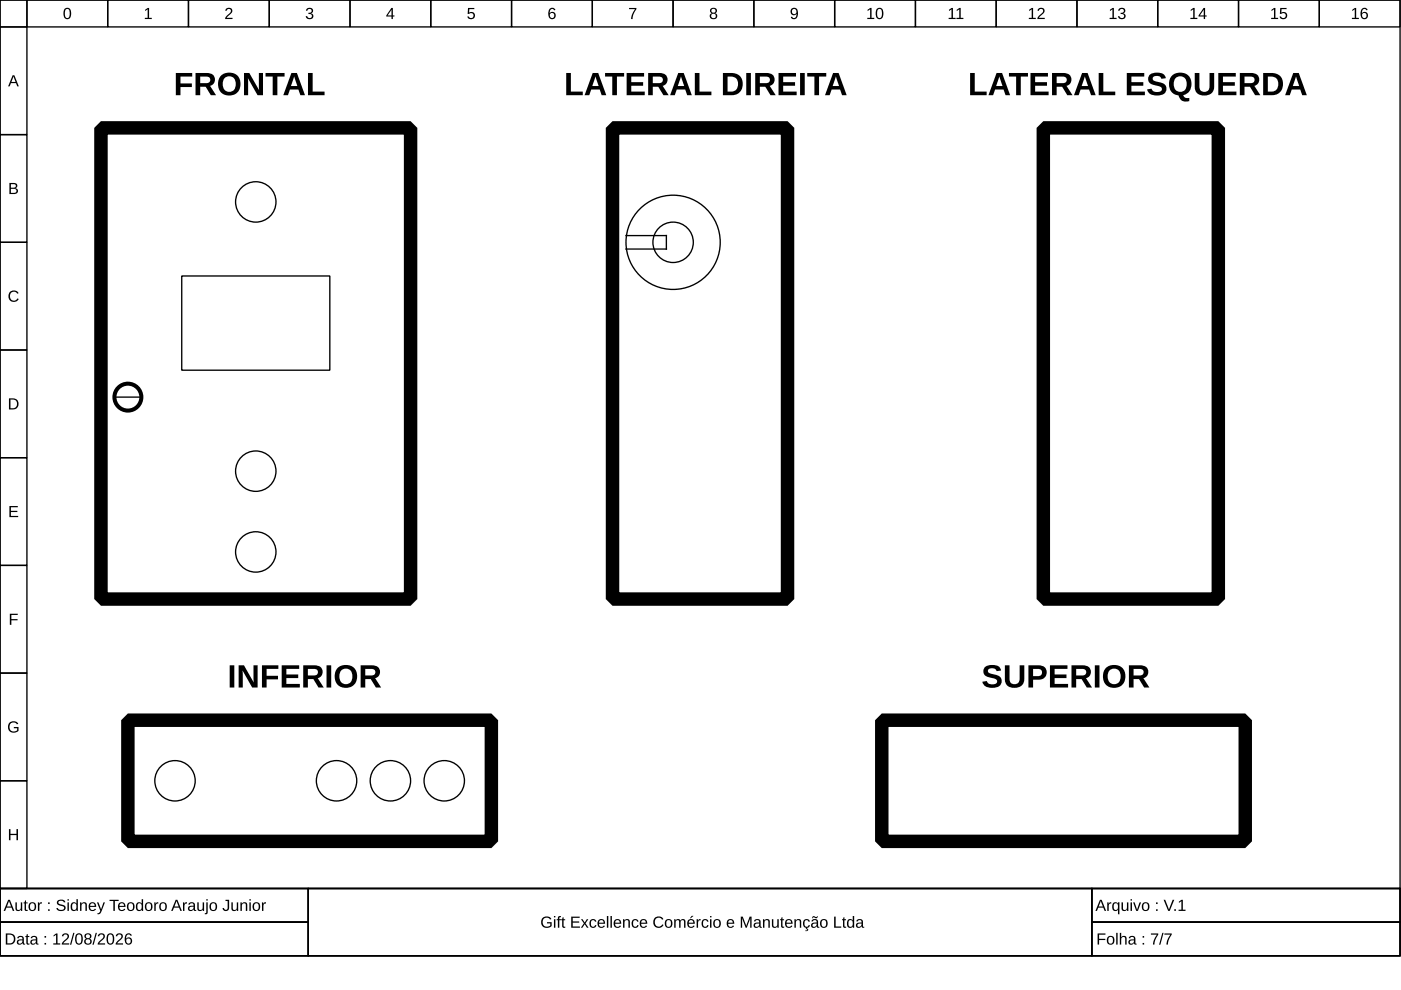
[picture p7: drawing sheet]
<svg xmlns="http://www.w3.org/2000/svg" width="297mm" height="210mm" viewBox="0 0 297 210" stroke-linecap="round" stroke-linejoin="round" font-family="sans-serif">
<g fill="none" stroke="#000" stroke-width=".29">
<path d="M0 0h296.8v188.4h-296.8zM0 0h5.7v5.7h-5.7zM5.7 0h17.1v5.7h-17.1zM22.8 0h17.2v5.7h-17.2zM40 0h17.1v5.7h-17.1zM57.1 0h17.1v5.7h-17.1zM74.2 0h17.1v5.7h-17.1zM91.3 0h17.2v5.7h-17.2zM108.5 0h17.1v5.7h-17.1zM125.6 0h17.1v5.7h-17.1zM142.7 0h17.1v5.7h-17.1zM159.8 0h17.2v5.7h-17.2z"/>
<path d="M177 0h17.1v5.7h-17.1zM194.1 0h17.1v5.7h-17.1zM211.2 0h17.1v5.7h-17.1zM228.3 0h17.2v5.7h-17.2zM245.5 0h17.1v5.7h-17.1zM262.6 0h17.1v5.7h-17.1zM279.7 0h17.1v5.7h-17.1zM0 5.7h5.7v22.8h-5.7zM0 28.5h5.7v22.9h-5.7zM0 51.4h5.7v22.8h-5.7zM38.5 58.5h31.4v20h-31.4zM132.7 49.9h8.6v2.9h-8.6"/>
<path d="M0 74.2h5.7v22.8h-5.7zM0 97h5.7v22.9h-5.7zM24.3 84.2h5.7M0 119.9h5.7v22.8h-5.7zM0 142.7h5.7v22.8h-5.7zM0 165.5h5.7v22.9h-5.7zM0 188.4h296.8v14.3h-296.8zM0 188.4h65.4v7.1h-65.4zM0 195.5h65.4v7.2h-65.4zM65.4 188.4h166.1v14.3h-166.1zM231.5 188.4h65.3v7.1h-65.3zM231.5 195.5h65.3v7.2h-65.3z"/>
<circle cx="54.2" cy="42.8" r="4.3"/>
<circle cx="142.7" cy="51.4" r="10"/>
<circle cx="142.7" cy="51.4" r="4.3"/>
<circle cx="54.2" cy="99.9" r="4.3"/>
<circle cx="54.2" cy="117" r="4.3"/>
<circle cx="37.1" cy="165.5" r="4.3"/>
<circle cx="71.4" cy="165.5" r="4.3"/>
<circle cx="82.8" cy="165.5" r="4.3"/>
<circle cx="94.2" cy="165.5" r="4.3"/>
</g>
<g fill="#000">
<path d="M30.8 2.1l.5-.4h.3v2.1h.6v.2h-1.5v-.2h.6v-1.8l-.5 .4zM48 1.8a.76 .76 0 0 1 1.2 .2 .76 .76 0 0 1-.5 1.1l-.6 .7h1.2v.2h-1.6l.1-.4 .5-.5a.7 .7 0 0 0 .4-1.2l-.5 .1-.1 .3h-.3zM65.1 1.8a.69 .69 0 0 1 1-.1 .69 .69 0 0 1 0 1.1h-.2a.67 .67 0 0 1 .5 .9 .67 .67 0 0 1-1 .4l-.5-.5-.1-.2h.3a.48 .48 0 0 0 .7 .4 .48 .48 0 0 0 .2-.7l-.6-.1v-.3a.46 .46 0 0 0 .6-.2 .46 .46 0 0 0-.3-.6 .46 .46 0 0 0-.5 .4h-.3zM99.2 1.7h1.4v.2h-1.1v.8a.81 .81 0 0 1 1 .2 .81 .81 0 0 1-.1 1.1 .81 .81 0 0 1-1.1-.1l-.2-.4h.3a.53 .53 0 0 0 .8 .2 .53 .53 0 0 0 0-.8 .53 .53 0 0 0-.8 .1h-.3zM133.4 1.7h1.5l-.6 1.5-.2 .8h-.3l.1-.6 .7-1.5h-1.2zM2.1 61.9a1.18 1.18 0 0 1 1.8 .3l-.3 .1a.87 .87 0 0 0-1.3-.1 .87 .87 0 0 0 .1 1.3 .87 .87 0 0 0 1.3-.2l.3 .1a1.21 1.21 0 0 1-1.8 .4 1.21 1.21 0 0 1-.1-1.9zM2 107.3h1.8v.3h-1.5v.7h1.4v.3h-1.4v.8h1.5v.2h-1.8zM2.1 130.1h1.7v.3h-1.4v.9h1.3v.2h-1.3v1h-.3zM2 153.2a1.23 1.23 0 0 1 1.9 .3l-.3 .1a.9 .9 0 0 0-1.3-.2 .9 .9 0 0 0-.2 1.2 1 1 0 0 0 1.5 .2v-.4h-.7v-.3h1v.8a1.29 1.29 0 0 1-1.8 .2 1.29 1.29 0 0 1-.1-1.9zM1.9 175.8h.3v1h1.3v-1h.3v2.3h-.3v-1h-1.3v1h-.3z"/>
<path d="M2.7 16h.3l1 2.3h-.3l-.3-.7h-1.1l-.2 .7h-.4zM2.9 16.2l-.5 1.2h.9z"/>
<path d="M13.8 1.8a.88 .88 0 0 1 1 .1 .88 .88 0 0 1 .3 1 .88 .88 0 0 1-.8 1.2 .88 .88 0 0 1-.8-1.2v-.7zM14 2a1.59 1.59 0 0 0 .1 1.8h.2a1.09 1.09 0 0 0 .4-1.5l-.3-.4z"/>
<path d="M37.3 15.5h3.5v.7h-2.5v1.5h2.4v.8h-2.4v1.7h-1zM41.5 15.5h2.3a1.41 1.41 0 0 1 1.7 1 1.41 1.41 0 0 1-1 1.7l1.3 2h-1.1l-1.1-1.8h-1.2v1.8h-.9zM42.4 16.2v1.4h1.3a.71 .71 0 0 0 .9-.7 .71 .71 0 0 0-.9-.7zM46.9 16a2.45 2.45 0 0 1 3.6 .2 2.45 2.45 0 0 1-.5 3.6 2.45 2.45 0 0 1-3.5-.8 2.87 2.87 0 0 1 .4-3zM47.6 16.6a1.74 1.74 0 0 0 1 2.9 1.73 1.73 0 0 0 1.4-1.3 1.73 1.73 0 0 0-.6-1.8l-.5-.2h-.6zM51.7 15.5h1.2l2 3.6v-3.6h.9v4.7h-1.2l-2.1-3.6 .1 3.6h-.9zM56.3 15.5h4v.7h-1.5v4h-1v-4h-1.5zM61.8 15.5h1.1l1.8 4.7h-1l-.4-1.2h-1.8l-.4 1.2h-1zM62.4 16.2l-.7 2h1.3zM65.3 15.5h1v3.9h2.5v.8h-3.5z"/>
<path d="M83 1.7h.3v1.6h.3v.2h-.3v.5h-.3v-.5h-1.1v-.2zM83 2l-.8 1.3h.8z"/>
<path d="M116.6 1.8a.74 .74 0 0 1 1.2 .3l-.3 .1a.49 .49 0 0 0-.7-.3 .49 .49 0 0 0-.2 .6l-.1 .3a.77 .77 0 0 1 1.2 0 .77 .77 0 0 1-.1 1.2 .77 .77 0 0 1-1.1-.2l-.2-.5v-.8zM116.5 3.3a.5 .5 0 0 0 1 0 .5 .5 0 0 0-1 0z"/>
<path d="M150.7 1.8a.7 .7 0 0 1 1-.1 .7 .7 0 0 1 .1 1l-.2 .1a.69 .69 0 0 1 .4 .9 .69 .69 0 0 1-1 .4 .64 .64 0 0 1-.5-.6 .64 .64 0 0 1 .4-.7l-.3-.4zM150.8 2.3a.45 .45 0 0 0 .9 0 .45 .45 0 0 0-.9 0zM150.8 3.4a.5 .5 0 0 0 1 0 .5 .5 0 0 0-1 0z"/>
<path d="M167.8 1.9a.86 .86 0 0 1 1.1-.1 .86 .86 0 0 1 .3 1 .9 .9 0 0 1-.3 1.1 .9 .9 0 0 1-1.1 0l-.1-.3 .2-.1a.5 .5 0 0 0 .7 .3 .5 .5 0 0 0 .3-.6v-.3a.76 .76 0 0 1-1.2 .1 .76 .76 0 0 1 .1-1.1zM168 2a.54 .54 0 0 0 .1 .9 .54 .54 0 0 0 .8-.3 .54 .54 0 0 0-.5-.7z"/>
<path d="M184 2.1l.5-.4h.3v2.1h.6v.2h-1.5v-.2h.6v-1.8l-.5 .4zM186 1.8a.88 .88 0 0 1 1 .1 .88 .88 0 0 1 .3 1 .88 .88 0 0 1-.8 1.2 .88 .88 0 0 1-.8-1.2v-.7zM186.2 2a1.59 1.59 0 0 0 .1 1.8h.2a1.09 1.09 0 0 0 .4-1.5l-.3-.4z"/>
<path d="M201.2 2.1l.6-.4h.2v2.1h.6v.2h-1.5v-.2h.6v-1.8l-.5 .4zM202.9 2.1l.5-.4h.3v2.1h.6v.2h-1.5v-.2h.6v-1.8l-.5 .4z"/>
<path d="M218.2 2.1l.6-.4h.2v2.1h.6v.2h-1.5v-.2h.6v-1.8l-.5 .4zM220.2 1.8a.76 .76 0 0 1 1.2 .2 .76 .76 0 0 1-.4 1.1l-.7 .7h1.2v.2h-1.6l.1-.4 .6-.5a.7 .7 0 0 0 .3-1.2l-.5 .1-.1 .3h-.3z"/>
<path d="M235.3 2.1l.6-.4h.3v2.1h.5v.2h-1.4v-.2h.6v-1.8l-.6 .4zM237.3 1.8a.69 .69 0 0 1 1-.1 .69 .69 0 0 1 0 1.1h-.2a.67 .67 0 0 1 .5 .9 .67 .67 0 0 1-1 .4l-.5-.5-.1-.2h.3a.48 .48 0 0 0 .7 .4 .48 .48 0 0 0 .2-.7l-.6-.1v-.3a.46 .46 0 0 0 .7-.2 .46 .46 0 0 0-.4-.6 .46 .46 0 0 0-.5 .4h-.3z"/>
<path d="M252.5 2.1l.5-.4h.3v2.1h.6v.2h-1.5v-.2h.6v-1.8l-.5 .4zM255.2 1.7h.3v1.6h.3v.2h-.3v.5h-.3v-.5h-1.1v-.2zM255.2 2l-.8 1.3h.8z"/>
<path d="M269.6 2.1l.5-.4h.3v2.1h.6v.2h-1.5v-.2h.6v-1.8l-.5 .4zM271.4 1.7h1.4v.2h-1.1v.8a.81 .81 0 0 1 1.1 .2 .81 .81 0 0 1-.2 1.1 .81 .81 0 0 1-1.1-.1l-.2-.4h.3a.53 .53 0 0 0 .8 .2 .53 .53 0 0 0 .1-.8 .53 .53 0 0 0-.8 .1h-.3z"/>
<path d="M286.7 2.1l.6-.4h.2v2.1h.6v.2h-1.5v-.2h.6v-1.8l-.5 .4zM288.8 1.8a.74 .74 0 0 1 1.2 .3l-.3 .1a.49 .49 0 0 0-.6-.3 .49 .49 0 0 0-.3 .6v.3a.77 .77 0 0 1 1.1 0 .77 .77 0 0 1-.1 1.2 .77 .77 0 0 1-1.1-.2l-.2-.5v-.8zM288.7 3.3a.5 .5 0 0 0 1 0 .5 .5 0 0 0-1 0z"/>
<path d="M120.1 15.5h.9v3.9h2.6v.8h-3.5zM125.7 15.5h1.1l1.7 4.7h-.9l-.5-1.2h-1.7l-.5 1.2h-1zM126.2 16.2l-.6 2h1.3zM128.3 15.5h4v.7h-1.5v4h-1v-4h-1.5zM132.9 15.5h3.7v.7h-2.8v1.2h2.6v.8h-2.6v1.2h2.9v.8h-3.8zM137.4 15.5h2.4a1.41 1.41 0 0 1 1.7 1 1.41 1.41 0 0 1-1 1.7l1.3 2h-1.1l-1.1-1.8h-1.2v1.8h-1zM138.4 16.2v1.4h1.3a.71 .71 0 0 0 .8-.7 .71 .71 0 0 0-.8-.7zM143.8 15.5h1.2l1.7 4.7h-1l-.4-1.2h-1.8l-.4 1.2h-1zM144.4 16.2l-.7 2h1.4zM147.3 15.5h1v3.9h2.5v.8h-3.5zM153.3 15.5a6.5 6.5 0 0 1 2.9 .2 2.38 2.38 0 0 1 1.2 2.6 2.38 2.38 0 0 1-2.2 1.9h-1.9zM154.3 16.2v3.2a1.65 1.65 0 0 0 2.1-.9 1.53 1.53 0 0 0-1.4-2.3zM158.2 15.5h1v4.7h-1zM160.1 15.5h2.4a1.41 1.41 0 0 1 1.7 1 1.41 1.41 0 0 1-1 1.7l1.3 2h-1.1l-1.1-1.8h-1.2v1.8h-1zM161.1 16.2v1.4h1.3a.71 .71 0 0 0 .8-.7 .71 .71 0 0 0-.8-.7zM165.1 15.5h3.7v.7h-2.7v1.2h2.5v.8h-2.5v1.2h2.8v.8h-3.8zM169.6 15.5h1v4.7h-1zM171.1 15.5h4.1v.7h-1.5v4h-1v-4h-1.6zM176.6 15.5h1.2l1.7 4.7h-1l-.4-1.2h-1.8l-.4 1.2h-1zM177.2 16.2l-.7 2h1.4z"/>
<path d="M205.7 15.5h1v3.9h2.5v.8h-3.5zM211.3 15.5h1.2l1.7 4.7h-1l-.4-1.2h-1.8l-.4 1.2h-1zM211.9 16.2l-.7 2h1.4zM213.9 15.5h4.1v.7h-1.6v4h-1v-4h-1.5zM218.5 15.5h3.7v.7h-2.7v1.2h2.5v.8h-2.5v1.2h2.8v.8h-3.8zM223 15.5h2.4a1.41 1.41 0 0 1 1.7 1 1.41 1.41 0 0 1-1 1.7l1.3 2h-1.1l-1.1-1.8h-1.2v1.8h-1zM224 16.2v1.4h1.3a.71 .71 0 0 0 .9-.7 .71 .71 0 0 0-.9-.7zM229.4 15.5h1.2l1.7 4.7h-1l-.4-1.2h-1.8l-.4 1.2h-1zM230 16.2l-.7 2h1.4zM232.9 15.5h1v3.9h2.6v.8h-3.6zM238.9 15.5h3.7v.7h-2.7v1.2h2.5v.8h-2.5v1.2h2.8v.8h-3.8zM243.7 15.9a2.61 2.61 0 0 1 3.3 .1l.2 .6-1 .1a1.01 1.01 0 0 0-.9-.6 1.01 1.01 0 0 0-.9 .6 1.32 1.32 0 0 0 1.4 .7 1.4 1.4 0 0 1 1.5 1.5 1.4 1.4 0 0 1-1.5 1.3 2.05 2.05 0 0 1-2.6-1.2l1-.2a1.28 1.28 0 0 0 2.1 .4v-.3a1.52 1.52 0 0 0-1.5-.9 1.31 1.31 0 0 1-1.2-.7 1.31 1.31 0 0 1 .1-1.4zM248.5 16a2.47 2.47 0 0 1 3.9 .6 2.47 2.47 0 0 1-1.5 3.6 .97 .97 0 0 0 1.3 .6v.6a1.62 1.62 0 0 1-2.3-1.2 2.5 2.5 0 0 1-1.4-4.2zM249.2 16.6a1.74 1.74 0 0 0 1 2.9 1.73 1.73 0 0 0 1.4-1.3 1.73 1.73 0 0 0-.6-1.8l-.5-.2h-.6zM253.3 15.5h1v2.8a1.08 1.08 0 0 0 1.1 1.2 1.08 1.08 0 0 0 1-1.2v-2.8h1v2.9a2.15 2.15 0 0 1-1.5 1.8 2.15 2.15 0 0 1-2.3-.7l-.3-1.1zM258.3 15.5h3.7v.7h-2.7v1.2h2.5v.8h-2.5v1.2h2.8v.8h-3.8zM262.9 15.5h2.3a1.41 1.41 0 0 1 1.7 1 1.41 1.41 0 0 1-1 1.7l1.3 2h-1.1l-1.1-1.8h-1.1v1.8h-1zM263.9 16.2v1.4h1.2a.71 .71 0 0 0 .9-.7 .71 .71 0 0 0-.9-.7zM267.8 15.5a6.5 6.5 0 0 1 3 .2 2.38 2.38 0 0 1 1.2 2.6 2.38 2.38 0 0 1-2.3 1.9h-1.9zM268.8 16.2v3.2a1.65 1.65 0 0 0 2.1-.9 1.53 1.53 0 0 0-1.4-2.3zM274.2 15.5h1.2l1.7 4.7h-1l-.4-1.2h-1.8l-.4 1.2h-1zM274.8 16.2l-.7 2h1.4z"/>
<path d="M2 38.8a1.53 1.53 0 0 1 1.6 .3l.1 .5-.5 .3a.64 .64 0 0 1 .6 .8 .64 .64 0 0 1-.8 .4h-1zM2.3 39v.8h.8l.2-.2-.1-.5zM2.3 40v.9l1.1-.1a.42 .42 0 0 0-.2-.7z"/>
<path d="M1.9 84.5h.8a1.18 1.18 0 0 1 1.2 1.1 1.18 1.18 0 0 1-1.1 1.2h-.9zM2.2 84.7v1.9h.5a.97 .97 0 0 0 .9-1.3 .97 .97 0 0 0-1.4-.6z"/>
<path d="M48.7 141.1h1v4.7h-1zM50.6 141.1h1.1l2.1 3.6-.1-3.6h.9v4.7h-1.1l-2.1-3.7 .1 3.7h-.9zM55.5 141.1h3.5v.7h-2.5v1.5h2.4v.7h-2.4v1.8h-1zM59.7 141.1h3.7v.7h-2.7v1.2h2.5v.8h-2.5v1.2h2.9v.8h-3.9zM64.3 141.1h2.3a1.41 1.41 0 0 1 1.8 1 1.41 1.41 0 0 1-1 1.7l1.2 2h-1.1l-1.1-1.8h-1.1v1.8h-1zM65.3 141.8v1.4h1.3a.71 .71 0 0 0 .8-.7 .71 .71 0 0 0-.9-.7zM69.2 141.1h1v4.7h-1zM71.6 141.6a2.45 2.45 0 0 1 3.6 .2 2.45 2.45 0 0 1-.5 3.6 2.45 2.45 0 0 1-3.5-.8 2.87 2.87 0 0 1 .4-3zM72.3 142.2a1.74 1.74 0 0 0 1 2.9 1.73 1.73 0 0 0 1.4-1.3 1.73 1.73 0 0 0-.5-1.8l-.6-.2h-.6zM76.5 141.1h2.3a1.41 1.41 0 0 1 1.7 1 1.41 1.41 0 0 1-1 1.7l1.3 2h-1.1l-1.1-1.8h-1.2v1.8h-.9zM77.4 141.8v1.4h1.3a.71 .71 0 0 0 .9-.7 .71 .71 0 0 0-.9-.7z"/>
<path d="M208.8 141.5a2.61 2.61 0 0 1 3.2 .1l.3 .6-1 .1a1.01 1.01 0 0 0-.9-.6 1.01 1.01 0 0 0-.9 .5 1.32 1.32 0 0 0 1.4 .8 1.4 1.4 0 0 1 1.5 1.5 1.4 1.4 0 0 1-1.6 1.3 2.05 2.05 0 0 1-2.5-1.3l.9-.1a1.28 1.28 0 0 0 2.2 .3v-.2a1.52 1.52 0 0 0-1.6-.9 1.31 1.31 0 0 1-1.2-.7 1.31 1.31 0 0 1 .2-1.4zM213.1 141.1h.9v2.8a1.08 1.08 0 0 0 1.1 1.2 1.08 1.08 0 0 0 1.1-1.2v-2.8h1v2.9a2.15 2.15 0 0 1-1.6 1.8 2.15 2.15 0 0 1-2.3-.7l-.2-1.1zM218 141.1h2.2a1.54 1.54 0 0 1 1.7 1.5 1.54 1.54 0 0 1-1.7 1.5h-1.2v1.7h-1zM219 141.8v1.6a2.04 2.04 0 0 0 1.7-.2l.2-.4a.75 .75 0 0 0-.8-1zM222.6 141.1h3.7v.7h-2.7v1.2h2.5v.8h-2.5v1.2h2.9v.8h-3.9zM227.2 141.1h2.3a1.41 1.41 0 0 1 1.7 1 1.41 1.41 0 0 1-.9 1.7l1.2 2h-1.1l-1.1-1.8h-1.1v1.8h-1zM228.2 141.8v1.4h1.3a.71 .71 0 0 0 .8-.7 .71 .71 0 0 0-.9-.7zM232.1 141.1h1v4.7h-1zM234.5 141.6a2.45 2.45 0 0 1 3.6 .2 2.45 2.45 0 0 1-.5 3.6 2.45 2.45 0 0 1-3.5-.8 2.87 2.87 0 0 1 .4-3zM235.2 142.2a1.74 1.74 0 0 0 1 2.9 1.73 1.73 0 0 0 1.4-1.3 1.73 1.73 0 0 0-.6-1.8l-.5-.2h-.6zM239.3 141.1h2.4a1.41 1.41 0 0 1 1.7 1 1.41 1.41 0 0 1-1 1.7l1.3 2h-1.1l-1.1-1.8h-1.2v1.8h-1zM240.3 141.8v1.4h1.3a.71 .71 0 0 0 .9-.7 .71 .71 0 0 0-.9-.7z"/>
<path d="M1.7 190.8h.4l.9 2.3h-.3l-.3-.7h-1l-.3 .7h-.3zM1.9 191l-.4 1.2h.8zM3.3 191.3h.3v1.2a.44 .44 0 0 0 .5 .5 .44 .44 0 0 0 .3-.6v-1.1h.3v1.8h-.3v-.3a.61 .61 0 0 1-.7 .4 .61 .61 0 0 1-.4-.7zM5.3 190.9h.2v.4h.3v.2h-.3v1.2l.1 .2h.3v.2h-.5l-.1-.1-.1-1.5h-.2v-.2h.2zM6.2 191.5a.91 .91 0 0 1 1.5 .6 .91 .91 0 0 1-1.1 1l-.4-.2-.1-.4zM6.6 191.6a.71 .71 0 0 0-.3 .9 .71 .71 0 0 0 .8 .4 .82 .82 0 0 0-.2-1.4zM8 191.3h.3v.4l.2-.3 .4-.1v.3h-.3l-.2 .3-.1 1.2h-.3zM10.2 191.3h.3v.4h-.3zM10.2 192.8h.3v.3h-.3zM12.2 191a1.07 1.07 0 0 1 1.7 .3h-.4a.58 .58 0 0 0-.6-.3 .58 .58 0 0 0-.5 .5l.6 .3a.72 .72 0 0 1 .9 .7 .72 .72 0 0 1-1 .7 .87 .87 0 0 1-1-.6l.4-.1a.71 .71 0 0 0 .7 .4 .71 .71 0 0 0 .6-.5l-.6-.3a.76 .76 0 0 1-.7-.3 .76 .76 0 0 1-.1-.8zM14.3 190.7h.3v.2h-.3zM14.3 191.3h.3v1.8h-.3zM15.1 191.5l.5-.2 .6 .3v-.9h.3v2.4h-.3v-.3a.69 .69 0 0 1-.9 .3 .69 .69 0 0 1-.3-.9zM15.4 191.7a.88 .88 0 0 0 .3 1.2 .75 .75 0 0 0 .5-.7 .75 .75 0 0 0-.5-.7zM17 191.3h.2l.1 .3a.61 .61 0 0 1 .7-.3 .61 .61 0 0 1 .4 .6v1.2h-.3v-1.1a.44 .44 0 0 0-.5-.5 .44 .44 0 0 0-.3 .6v1h-.3zM19 191.5a.82 .82 0 0 1 1-.1 .82 .82 0 0 1 .4 .9h-1.3a.53 .53 0 0 0 .3 .6 .53 .53 0 0 0 .7-.2h.2a.9 .9 0 0 1-1.2 .3 .9 .9 0 0 1-.2-1.3zM19.2 191.7l-.1 .4h1l-.3-.6zM20.6 191.3h.3l.5 1.5 .5-1.5h.4l-.7 1.8a.77 .77 0 0 1-.9 .7v-.2h.3l.3-.5zM23.2 190.8h2v.2h-.8v2.1h-.4v-2.1h-.8zM25.2 191.5a.82 .82 0 0 1 1-.1 .82 .82 0 0 1 .4 .9h-1.3a.53 .53 0 0 0 .3 .6 .53 .53 0 0 0 .7-.2h.3a.9 .9 0 0 1-1.3 .3 .9 .9 0 0 1-.2-1.3zM25.5 191.7l-.2 .4h1l-.3-.6zM27.1 191.5a.91 .91 0 0 1 1.4 .6 .91 .91 0 0 1-1 1l-.4-.2-.2-.4zM27.4 191.6a.71 .71 0 0 0-.2 .9 .71 .71 0 0 0 .8 .4 .82 .82 0 0 0-.3-1.4zM29 191.5l.5-.2 .5 .3v-.9h.3l.1 2.4h-.3l-.1-.3a.69 .69 0 0 1-.8 .3 .69 .69 0 0 1-.4-.9zM29.2 191.7a.88 .88 0 0 0 .4 1.2 .75 .75 0 0 0 .5-.7 .75 .75 0 0 0-.5-.7zM30.9 191.5a.91 .91 0 0 1 1.4 .6 .91 .91 0 0 1-1 1l-.4-.2-.2-.4zM31.2 191.6a.71 .71 0 0 0-.2 .9 .71 .71 0 0 0 .8 .4 .82 .82 0 0 0-.3-1.4zM32.7 191.3h.3v.4l.2-.3 .4-.1v.3h-.4l-.1 .3-.1 1.2h-.3zM34 191.5a.91 .91 0 0 1 1.4 .6 .91 .91 0 0 1-1.1 1l-.3-.2-.2-.4zM34.3 191.6a.71 .71 0 0 0-.3 .9 .71 .71 0 0 0 .8 .4 .82 .82 0 0 0-.2-1.4zM37.2 190.8h.4l1 2.3h-.4l-.2-.7h-1.1l-.3 .7h-.3zM37.4 191l-.4 1.2h.9zM38.8 191.3h.3v.4l.2-.3 .3-.1v.3h-.3l-.2 .3v1.2h-.3zM40.1 191.4a.72 .72 0 0 1 .8-.1 .72 .72 0 0 1 .4 .6v.9l.3 .1v.2h-.4l-.2-.3a.61 .61 0 0 1-.7 .4 .61 .61 0 0 1-.4-.7 .61 .61 0 0 1 .7-.5h.4a.41 .41 0 0 0-.2-.5 .41 .41 0 0 0-.6 .3h-.3zM40.3 192.3a.4 .4 0 0 0 .1 .7 .4 .4 0 0 0 .6-.3v-.5zM41.8 191.3h.3v1.2a.44 .44 0 0 0 .5 .5 .44 .44 0 0 0 .4-.6v-1.1h.3v1.8h-.3v-.3a.61 .61 0 0 1-.7 .4 .61 .61 0 0 1-.5-.7zM43.7 190.7h.3v.2h-.3zM43.7 191.3h.3v2.1a.44 .44 0 0 1-.6 .4v-.2l.3-.1zM44.6 191.5a.91 .91 0 0 1 1.4 .6 .91 .91 0 0 1-1 1l-.4-.2-.2-.4zM44.9 191.6a.71 .71 0 0 0-.2 .9 .71 .71 0 0 0 .8 .4 .82 .82 0 0 0-.3-1.4zM47.8 190.8h.8v1.6a.71 .71 0 0 1-.7 .8 .71 .71 0 0 1-.7-.7h.3a.39 .39 0 0 0 .4 .4 .39 .39 0 0 0 .4-.5v-1.4h-.5zM49.1 191.3h.3v1.2a.44 .44 0 0 0 .4 .5 .44 .44 0 0 0 .4-.6v-1.1h.3v1.8h-.3v-.3a.61 .61 0 0 1-.7 .4 .61 .61 0 0 1-.4-.7zM51 191.3h.3v.3a.61 .61 0 0 1 .7-.3 .61 .61 0 0 1 .4 .6v1.2h-.3v-1.1a.44 .44 0 0 0-.5-.5 .44 .44 0 0 0-.3 .6v1h-.3zM52.9 190.7h.3v.2h-.3zM52.9 191.3h.3v1.8h-.3zM53.7 191.5a.91 .91 0 0 1 1.5 .6 .91 .91 0 0 1-1.1 1l-.4-.2-.1-.4zM54.1 191.6a.71 .71 0 0 0-.3 .9 .71 .71 0 0 0 .8 .4 .82 .82 0 0 0-.2-1.4zM55.5 191.3h.3v.4l.2-.3 .4-.1v.3h-.3l-.2 .3-.1 1.2h-.3z"/>
<path d="M1.2 197.9h.8a1.18 1.18 0 0 1 1.3 1.1 1.18 1.18 0 0 1-1.2 1.3h-.9zM1.6 198.2v1.8h.5a.97 .97 0 0 0 .8-1.2 .97 .97 0 0 0-1.3-.6zM3.9 198.5a.72 .72 0 0 1 .7-.1 .72 .72 0 0 1 .5 .6v.9l.2 .2v.2h-.4l-.1-.4a.61 .61 0 0 1-.8 .5 .61 .61 0 0 1-.4-.8 .61 .61 0 0 1 .7-.4h.5a.41 .41 0 0 0-.3-.5 .41 .41 0 0 0-.5 .2h-.4zM4 199.5a.4 .4 0 0 0 .1 .6 .4 .4 0 0 0 .6-.3l.1-.4zM5.7 198.1h.2v.4h.3v.2h-.3v1.1l.1 .2h.3v.3h-.6l-.1-.2v-1.4h-.2v-.2h.2zM6.7 198.5a.72 .72 0 0 1 .8-.1 .72 .72 0 0 1 .4 .6v.9l.3 .2v.2h-.4l-.2-.4a.61 .61 0 0 1-.7 .5 .61 .61 0 0 1-.5-.8 .61 .61 0 0 1 .8-.4h.4a.41 .41 0 0 0-.3-.5 .41 .41 0 0 0-.5 .2h-.3zM6.9 199.5a.4 .4 0 0 0 .1 .6 .4 .4 0 0 0 .5-.3l.1-.4zM9.4 198.5h.4v.3h-.4zM9.4 199.9h.4v.4h-.4zM11.4 198.3l.5-.4h.3v2.1h.6v.3h-1.5v-.3h.6v-1.8l-.5 .4zM13.4 198a.76 .76 0 0 1 1.2 .2 .76 .76 0 0 1-.5 1.1l-.7 .7h1.3v.3h-1.6l.1-.4 .5-.6a.7 .7 0 0 0 .4-1.1h-.5l-.2 .3h-.3zM15.5 197.8h.3l-.7 2.5h-.3zM16.3 198a.88 .88 0 0 1 1 .1 .88 .88 0 0 1 .3 1 .88 .88 0 0 1-.9 1.2 .88 .88 0 0 1-.8-1.2l.1-.7zM16.4 198.2a1.59 1.59 0 0 0 .2 1.8l.1 .1a1.09 1.09 0 0 0 .5-1.6l-.3-.4zM18.1 198a.7 .7 0 0 1 1 0 .7 .7 0 0 1 0 1h-.1a.69 .69 0 0 1 .4 1 .69 .69 0 0 1-1 .3 .64 .64 0 0 1-.6-.6 .64 .64 0 0 1 .5-.7l-.4-.3zM18.2 198.5a.45 .45 0 0 0 .9 0 .45 .45 0 0 0-.9 0zM18.2 199.6a.49 .49 0 0 0 .9 0 .49 .49 0 0 0-.9 0zM20.3 197.8h.2l-.6 2.5h-.3zM21 198a.76 .76 0 0 1 1.2 .2 .76 .76 0 0 1-.5 1.1l-.7 .7h1.3v.3h-1.6l.1-.4 .5-.6a.7 .7 0 0 0 .4-1.1h-.5l-.2 .3h-.3zM22.9 198a.88 .88 0 0 1 1.1 .1 .88 .88 0 0 1 .2 1 .88 .88 0 0 1-.8 1.2 .88 .88 0 0 1-.8-1.2l.1-.7zM23.1 198.2a1.59 1.59 0 0 0 .1 1.8l.2 .1a1.09 1.09 0 0 0 .5-1.6l-.3-.4zM24.8 198a.76 .76 0 0 1 1.2 .2 .76 .76 0 0 1-.5 1.1l-.6 .7h1.2v.3h-1.6l.1-.4 .5-.6a.7 .7 0 0 0 .4-1.1h-.5l-.2 .3h-.3zM26.8 198a.74 .74 0 0 1 1.1 .4h-.2a.49 .49 0 0 0-.7-.2 .49 .49 0 0 0-.3 .6v.3a.77 .77 0 0 1 1.2 0 .77 .77 0 0 1-.1 1.1 .77 .77 0 0 1-1.2-.2l-.1-.5v-.7zM26.7 199.5a.5 .5 0 0 0 1 0 .5 .5 0 0 0-1 0z"/>
<path d="M115 194.6a1.23 1.23 0 0 1 1.9 .3l-.3 .1a.9 .9 0 0 0-1.3-.3 .9 .9 0 0 0-.1 1.3 1 1 0 0 0 1.5 .2v-.4h-.7v-.3h1v.8a1.29 1.29 0 0 1-1.9 .2 1.29 1.29 0 0 1-.1-1.9zM117.4 194.2h.4v.3h-.4zM117.4 194.9h.4v1.8h-.4zM118.4 194.3l.5-.1v.3l-.3 .1v.3h.3v.2h-.3v1.6h-.3v-1.6h-.3v-.2h.3zM119.3 194.5h.2v.4h.3v.2h-.3v1.2l.1 .2h.3v.2h-.6l-.1-.2v-1.4h-.2v-.2h.2zM121.1 194.3h1.8v.3h-1.5v.8h1.4v.2h-1.4v.8h1.6v.3h-1.9zM123.2 194.9h.3l.5 .7 .4-.7h.3l-.6 .9 .7 .9h-.3l-.5-.7-.5 .7h-.3l.6-.9zM125.2 195.1a.74 .74 0 0 1 1.2 .3h-.3a.46 .46 0 0 0-.6-.3 .46 .46 0 0 0-.2 .7 .47 .47 0 0 0 .2 .6 .47 .47 0 0 0 .6-.3l.3 .1a.8 .8 0 0 1-1.1 .5 .8 .8 0 0 1-.3-1.2zM126.9 195.1a.82 .82 0 0 1 1-.2 .82 .82 0 0 1 .4 1h-1.3a.53 .53 0 0 0 .3 .6 .53 .53 0 0 0 .7-.3l.2 .1a.9 .9 0 0 1-1.2 .3 .9 .9 0 0 1-.2-1.3zM127.1 195.2l-.1 .4h1l-.3-.5zM128.7 194.2h.3v2.5h-.3zM129.4 194.2h.3v2.5h-.3zM130.3 195.1a.82 .82 0 0 1 1-.2 .82 .82 0 0 1 .4 1h-1.3a.53 .53 0 0 0 .3 .6 .53 .53 0 0 0 .7-.3l.3 .1a.9 .9 0 0 1-1.3 .3 .9 .9 0 0 1-.2-1.3zM130.6 195.2l-.2 .4h1l-.3-.5zM132.1 194.9h.3v.3a.61 .61 0 0 1 .7-.3 .61 .61 0 0 1 .4 .6v1.2h-.3v-1.1a.44 .44 0 0 0-.4-.5 .44 .44 0 0 0-.4 .6v1h-.3zM134.1 195.1a.74 .74 0 0 1 1.3 .3h-.3a.46 .46 0 0 0-.7-.3 .46 .46 0 0 0-.2 .7 .47 .47 0 0 0 .3 .6 .47 .47 0 0 0 .6-.3l.3 .1a.8 .8 0 0 1-1.1 .5 .8 .8 0 0 1-.4-1.2zM135.8 195.1a.82 .82 0 0 1 1-.2 .82 .82 0 0 1 .4 1h-1.3a.53 .53 0 0 0 .4 .6 .53 .53 0 0 0 .6-.3l.3 .1a.9 .9 0 0 1-1.3 .3 .9 .9 0 0 1-.2-1.3zM136.1 195.2l-.2 .4h1l-.3-.5zM138.8 194.6a1.18 1.18 0 0 1 1.9 .3l-.3 .1a.87 .87 0 0 0-1.3-.1 .87 .87 0 0 0 0 1.3 .87 .87 0 0 0 1.3-.2l.3 .1a1.21 1.21 0 0 1-1.8 .4 1.21 1.21 0 0 1-.1-1.9zM141.2 195.1a.91 .91 0 0 1 1.4 .5 .91 .91 0 0 1-1.1 1.1l-.4-.2-.1-.4zM141.5 195.2a.71 .71 0 0 0-.3 .8 .71 .71 0 0 0 .8 .4 .82 .82 0 0 0-.2-1.3zM142.9 194.9h.3v.3a.56 .56 0 0 1 .5-.3 .56 .56 0 0 1 .6 .3 .56 .56 0 0 1 .6-.3 .56 .56 0 0 1 .4 .6v1.2h-.3v-1.4a.4 .4 0 0 0-.5-.2 .4 .4 0 0 0-.2 .6v1h-.3v-1.4a.4 .4 0 0 0-.5-.2 .4 .4 0 0 0-.3 .6v1h-.3zM145.9 195.1a.82 .82 0 0 1 1-.2 .82 .82 0 0 1 .4 1h-1.3a.53 .53 0 0 0 .3 .6 .53 .53 0 0 0 .7-.3l.3 .1a.9 .9 0 0 1-1.3 .3 .9 .9 0 0 1-.2-1.3zM146.2 195.2l-.2 .4h1l-.3-.5zM146.7 194.2h.3l-.7 .5zM147.7 194.9h.3v.4l.2-.4h.3v.3h-.3l-.2 .2v1.3h-.3zM148.9 195.1a.74 .74 0 0 1 1.3 .3h-.3a.46 .46 0 0 0-.6-.3 .46 .46 0 0 0-.2 .7 .47 .47 0 0 0 .2 .6 .47 .47 0 0 0 .6-.3l.3 .1a.8 .8 0 0 1-1.1 .5 .8 .8 0 0 1-.3-1.2zM150.5 194.2h.3v.3h-.3zM150.5 194.9h.3v1.8h-.3zM151.4 195.1a.91 .91 0 0 1 1.4 .5 .91 .91 0 0 1-1 1.1l-.4-.2-.2-.4zM151.7 195.2a.71 .71 0 0 0-.2 .8 .71 .71 0 0 0 .8 .4 .82 .82 0 0 0-.3-1.3zM154.3 195.1a.82 .82 0 0 1 1-.2 .82 .82 0 0 1 .4 1h-1.3a.53 .53 0 0 0 .3 .6 .53 .53 0 0 0 .7-.3l.2 .1a.9 .9 0 0 1-1.3 .3 .9 .9 0 0 1-.1-1.3zM154.5 195.2l-.1 .4h1l-.3-.5zM157.1 194.3h.4l.7 2.1 .7-2.1h.5v2.4h-.3v-2.1l-.8 2.1h-.2l-.8-2.1v2.1h-.2zM160.1 195a.72 .72 0 0 1 .7-.1 .72 .72 0 0 1 .5 .6v.9l.2 .1v.2h-.3l-.2-.3a.61 .61 0 0 1-.8 .4 .61 .61 0 0 1-.4-.8 .61 .61 0 0 1 .8-.4h.4a.41 .41 0 0 0-.3-.5 .41 .41 0 0 0-.5 .3l-.3-.1zM160.2 195.9a.4 .4 0 0 0 .1 .7 .4 .4 0 0 0 .6-.4l.1-.4zM161.8 194.9h.2l.1 .3a.61 .61 0 0 1 .7-.3 .61 .61 0 0 1 .4 .6v1.2h-.3v-1.1a.44 .44 0 0 0-.5-.5 .44 .44 0 0 0-.3 .6v1h-.3zM163.7 194.9h.3v1.1a.44 .44 0 0 0 .4 .5 .44 .44 0 0 0 .4-.6v-1h.3v1.8h-.3v-.3a.61 .61 0 0 1-.7 .3 .61 .61 0 0 1-.4-.6zM165.7 194.5h.2v.4h.3v.2h-.3v1.2l.1 .2h.3v.2h-.5l-.2-.2v-1.4h-.2v-.2h.2zM166.6 195.1a.82 .82 0 0 1 1-.2 .82 .82 0 0 1 .4 1h-1.2a.53 .53 0 0 0 .3 .6 .53 .53 0 0 0 .6-.3l.3 .1a.9 .9 0 0 1-1.3 .3 .9 .9 0 0 1-.2-1.3zM166.9 195.2l-.1 .4h.9l-.3-.5zM168.4 194.9h.3v.3a.61 .61 0 0 1 .7-.3 .61 .61 0 0 1 .5 .6v1.2h-.3v-1.1a.44 .44 0 0 0-.5-.5 .44 .44 0 0 0-.4 .6v1h-.3zM170.4 195.1a.74 .74 0 0 1 1.3 .3h-.3a.46 .46 0 0 0-.6-.3 .46 .46 0 0 0-.2 .7 .47 .47 0 0 0 .2 .6 .47 .47 0 0 0 .6-.3l.3 .1a.8 .8 0 0 1-1.1 .5 .8 .8 0 0 1-.3-1.2zM170.9 196.7h.2l-.1 .2 .4 .2-.2 .3h-.5v-.1l.4-.2-.3-.1zM172.3 195a.72 .72 0 0 1 .7-.1 .72 .72 0 0 1 .4 .6l.1 .9 .2 .1v.2h-.4l-.1-.3a.61 .61 0 0 1-.8 .4 .61 .61 0 0 1-.4-.8 .61 .61 0 0 1 .7-.4h.4a.41 .41 0 0 0-.2-.5 .41 .41 0 0 0-.5 .3l-.4-.1zM172.4 195.9a.4 .4 0 0 0 .1 .7 .4 .4 0 0 0 .6-.4v-.4zM172.3 194.4l.3-.1 .4 .1 .4-.2-.1 .3a.53 .53 0 0 1-.8 0l-.3 .2zM174.1 195.1a.91 .91 0 0 1 1.4 .5 .91 .91 0 0 1-1.1 1.1l-.3-.2-.2-.4zM174.4 195.2a.71 .71 0 0 0-.3 .8 .71 .71 0 0 0 .9 .4 .82 .82 0 0 0-.3-1.3zM176.9 194.3h.3v2.1h1.2v.3h-1.5zM178.8 194.5h.2v.4h.4v.2h-.4v1.2l.1 .2h.3v.2h-.5l-.1-.2-.1-1.4h-.2v-.2h.2zM179.7 195.1l.5-.2 .6 .3v-1h.3v2.5h-.3v-.3a.69 .69 0 0 1-.9 .3 .69 .69 0 0 1-.3-.9zM180 195.2a.88 .88 0 0 0 .3 1.3 .75 .75 0 0 0 .5-.7 .75 .75 0 0 0-.5-.7zM181.8 195a.72 .72 0 0 1 .7-.1 .72 .72 0 0 1 .5 .6v.9l.2 .1v.2h-.3l-.2-.3a.61 .61 0 0 1-.8 .4 .61 .61 0 0 1-.4-.8 .61 .61 0 0 1 .8-.4h.4a.41 .41 0 0 0-.3-.5 .41 .41 0 0 0-.5 .3l-.3-.1zM181.9 195.9a.4 .4 0 0 0 .1 .7 .4 .4 0 0 0 .6-.4l.1-.4z"/>
<path d="M232.7 197.9h1.7v.3h-1.4v.9h1.3v.2h-1.3v1h-.3zM234.9 198.7a.91 .91 0 0 1 1.4 .5 .91 .91 0 0 1-1.1 1.1l-.3-.2-.2-.5zM235.2 198.7a.71 .71 0 0 0-.3 .9 .71 .71 0 0 0 .9 .4 .82 .82 0 0 0-.3-1.4zM236.7 197.8h.3v2.5h-.3zM237.4 197.8h.3v1a.61 .61 0 0 1 .7-.4 .61 .61 0 0 1 .5 .7v1.2h-.3v-1.2a.43 .43 0 0 0-.5-.5 .43 .43 0 0 0-.4 .6v1.1h-.3zM239.5 198.5a.72 .72 0 0 1 .8-.1 .72 .72 0 0 1 .4 .6v.9l.3 .2v.2h-.4l-.2-.4a.61 .61 0 0 1-.7 .5 .61 .61 0 0 1-.5-.8 .61 .61 0 0 1 .8-.4h.4a.41 .41 0 0 0-.3-.5 .41 .41 0 0 0-.5 .2h-.3zM239.7 199.5a.4 .4 0 0 0 .1 .6 .4 .4 0 0 0 .5-.3l.1-.4zM242.3 198.5h.3v.3h-.3zM242.3 199.9h.3v.4h-.3zM244 197.9h1.6l-.7 1.5-.1 .9h-.3v-.7l.8-1.4h-1.3zM246.4 197.8h.3l-.7 2.5h-.3zM246.9 197.9h1.5l-.6 1.5-.2 .9h-.3l.1-.7 .7-1.4h-1.2z"/>
<path d="M233.2 190.8h.4l.9 2.3h-.3l-.3-.7h-1l-.3 .7h-.4zM233.4 191l-.5 1.2h.9zM234.8 191.3h.2l.1 .4 .1-.3 .4-.1v.3h-.3l-.2 .3v1.2h-.3zM236 191.5l.5-.2 .5 .3 .1-.3h.2v2.5h-.3v-1a.69 .69 0 0 1-.8 .3 .69 .69 0 0 1-.4-.9zM236.2 191.7a.88 .88 0 0 0 .3 1.2 .75 .75 0 0 0 .6-.7 .75 .75 0 0 0-.5-.7zM237.8 191.3h.3v1.2a.44 .44 0 0 0 .5 .5 .44 .44 0 0 0 .3-.6v-1.1h.3v1.8h-.2l-.1-.3a.61 .61 0 0 1-.7 .4 .61 .61 0 0 1-.4-.7zM239.7 190.7h.3v.2h-.3zM239.7 191.3h.3v1.8h-.3zM240.2 191.3h.4l.5 1.6 .5-1.6h.3l-.6 1.8h-.4zM242.3 191.5a.91 .91 0 0 1 1.4 .6 .91 .91 0 0 1-1.1 1l-.3-.2-.2-.4zM242.6 191.6a.71 .71 0 0 0-.2 .9 .71 .71 0 0 0 .8 .4 .82 .82 0 0 0-.3-1.4zM245.1 191.3h.3v.4h-.3zM245.1 192.8h.3v.3h-.3zM246.7 190.8h.3l.8 2.1 .8-2.1h.4l-1 2.3h-.3zM249 192.8h.3v.3h-.3zM249.9 191.2l.6-.4h.3v2.1h.6v.2h-1.5v-.2h.6v-1.8l-.6 .3z"/>
</g>
<path d="M21.4 27.1h65.7v99.9h-65.7zM129.9 27.1h37.1v99.9h-37.1zM221.2 27.1h37.1v99.9h-37.1zM27.1 152.7h77.1v25.7h-77.1zM187 152.7h77v25.7h-77z" fill="none" stroke="#000" stroke-width="2.9"/>
<circle cx="27.1" cy="84.2" r="2.85" fill="none" stroke="#000" stroke-width=".86"/>
</svg>
